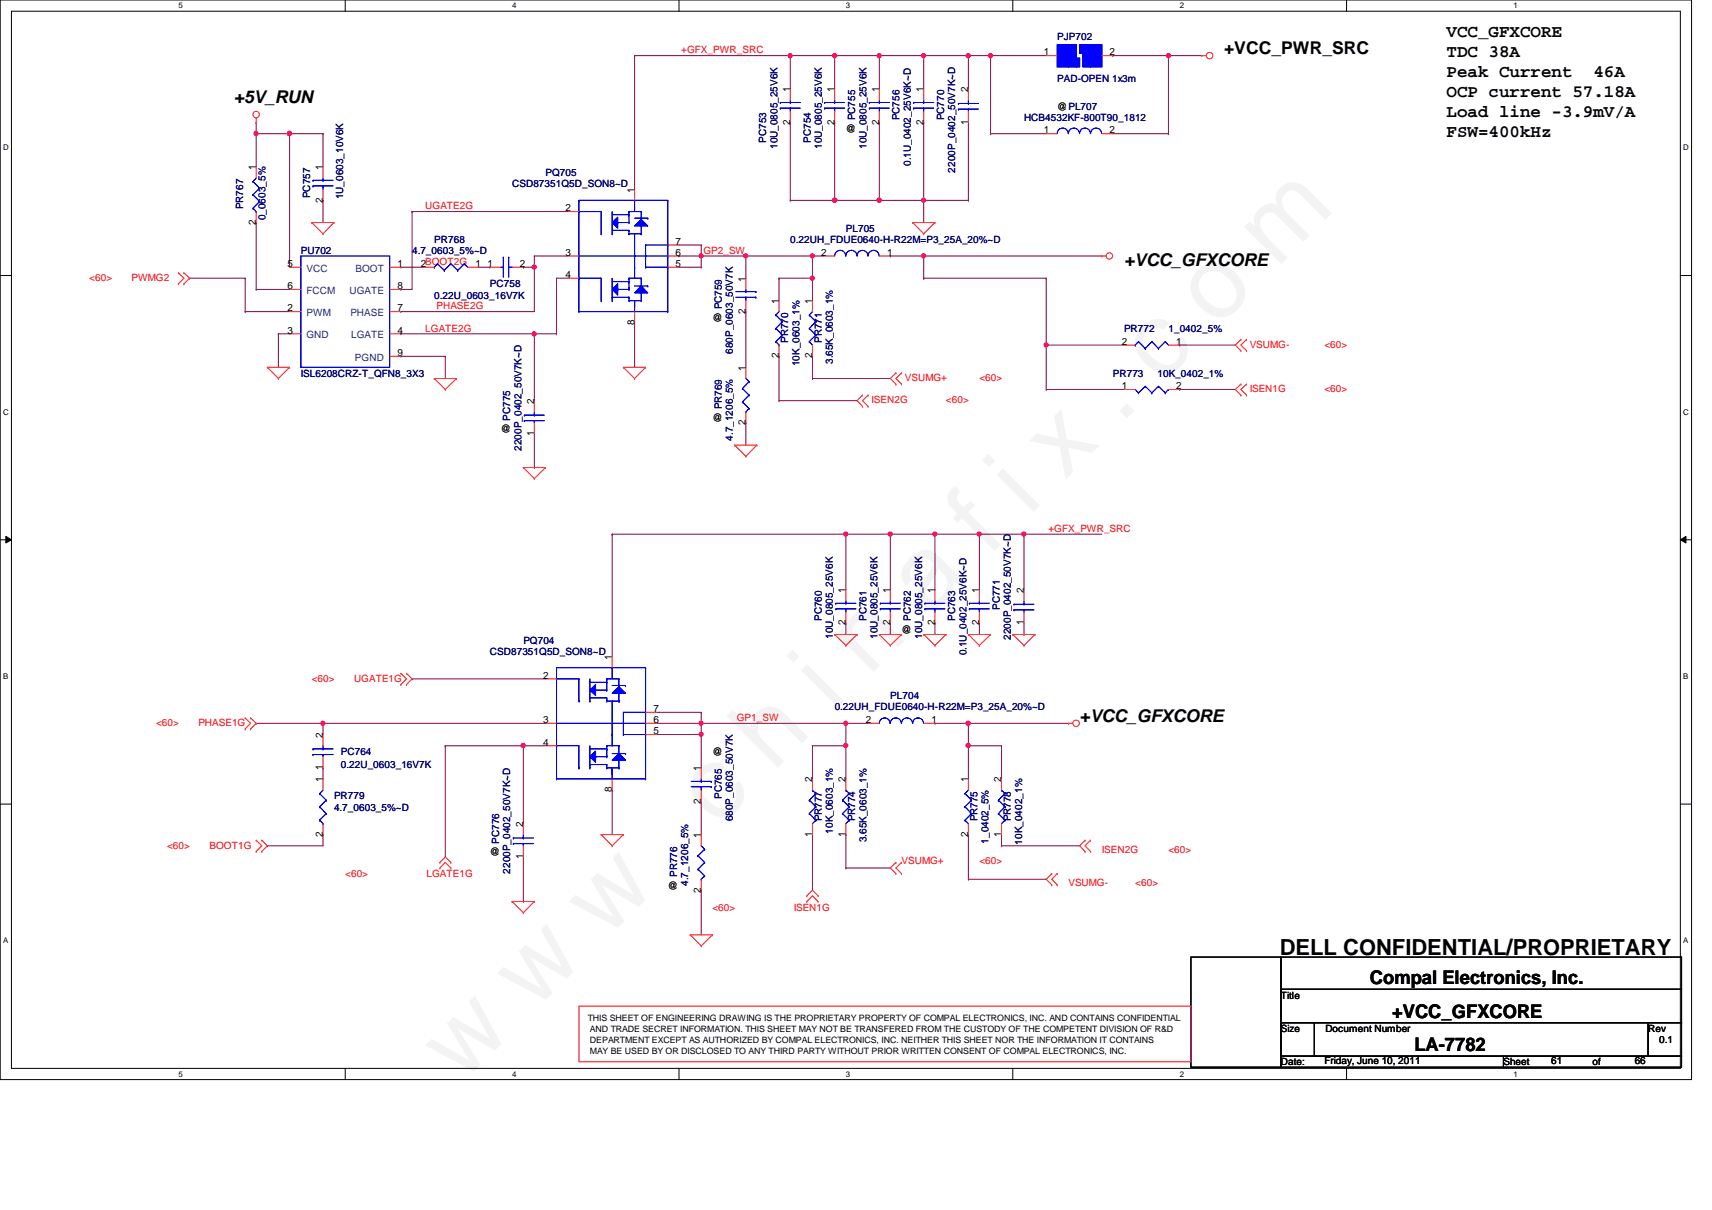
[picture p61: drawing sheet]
<svg xmlns="http://www.w3.org/2000/svg" width="297mm" height="210mm" viewBox="0 0 297 210" stroke-linecap="round" stroke-linejoin="round" font-family="sans-serif">
<defs><g id="words">
<text font-size="17.6" fill="#f0f" x="80.1" y="188" transform="rotate(-45 80.1 188)">w w w . c h i n a f i x . c o m</text>
<text font-size="3.9" x="222" y="165.7">DELL CONFIDENTIAL/PROPRIETARY</text>
<g font-size="3.3">
<text x="237.7" y="170.8">Compal Electronics, Inc.</text>
<text x="241.6" y="176.6">+VCC_GFXCORE</text>
<text x="245.4" y="182.4">LA-7782</text>
</g>
<g font-size="3">
<text x="212.4" y="9.4">+VCC_PWR_SRC</text>
<text x="251" y="6.4">VCC_GFXCORE</text>
<text x="251" y="9.9">TDC 38A</text>
<text x="40.6" y="17.9">+5V_RUN</text>
<text x="251" y="13.4">Peak Current</text>
<text x="251" y="16.8">OCP current 57.18A</text>
<text x="276.5" y="13.4">46A</text>
<text x="251" y="20.3">Load line -3.9mV/A</text>
<text x="251" y="23.8">FSW=400kHz</text>
<text x="195" y="46.1">+VCC_GFXCORE</text>
<text x="187.3" y="125.2">+VCC_GFXCORE</text>
</g>
<g font-size="1.7" fill="#f00">
<text x="118.2" y="9.3">+GFX_PWR_SRC</text>
<text x="73.8" y="36.3">UGATE2G</text>
<text x="122" y="44">GP2_SW</text>
<text x="15.5" y="48.7">&lt;60&gt;</text>
<text x="22.8" y="48.7">PWMG2</text>
<text x="75.7" y="53.7">PHASE2G</text>
<text x="73.8" y="57.5">LGATE2G</text>
<text x="216.8" y="60.3">VSUMG-</text>
<text x="229.8" y="60.3">&lt;60&gt;</text>
<text x="151.2" y="70">ISEN2G</text>
<text x="157" y="66.1">VSUMG+</text>
<text x="164.1" y="70">&lt;60&gt;</text>
<text x="169.9" y="66.1">&lt;60&gt;</text>
<text x="216.8" y="68">ISEN1G</text>
<text x="229.8" y="68">&lt;60&gt;</text>
<text x="181.9" y="92.3">+GFX_PWR_SRC</text>
<text x="54.1" y="118.2">&lt;60&gt;</text>
<text x="61.4" y="118.2">UGATE1G</text>
<text x="27.1" y="125.9">&lt;60&gt;</text>
<text x="34.4" y="125.9">PHASE1G</text>
<text x="127.8" y="125.1">GP1_SW</text>
<text x="29" y="147.2">&lt;60&gt;</text>
<text x="36.4" y="147.2">BOOT1G</text>
<text x="156.4" y="149.9">VSUMG+</text>
<text x="169.9" y="149.9">&lt;60&gt;</text>
<text x="191.2" y="148">ISEN2G</text>
<text x="202.7" y="148">&lt;60&gt;</text>
<text x="59.9" y="152.2">&lt;60&gt;</text>
<text x="74" y="152.2">LGATE1G</text>
<text x="185.4" y="153.8">VSUMG-</text>
<text x="197" y="153.8">&lt;60&gt;</text>
<text x="123.6" y="158">&lt;60&gt;</text>
<text x="137.7" y="158">ISEN1G</text>
</g>
<g font-size="1.7">
<text x="181.1" y="9.6">1</text>
<text x="192.5" y="9.6">2</text>
<text x="137.1" y="16" transform="rotate(-90 137.1 16)">1</text>
<text x="144.8" y="16" transform="rotate(-90 144.8 16)">1</text>
<text x="152.5" y="16" transform="rotate(-90 152.5 16)">1</text>
<text x="160.2" y="16" transform="rotate(-90 160.2 16)">1</text>
<text x="168" y="16" transform="rotate(-90 168 16)">2</text>
<text x="137.1" y="21.6" transform="rotate(-90 137.1 21.6)">2</text>
<text x="144.8" y="21.6" transform="rotate(-90 144.8 21.6)">2</text>
<text x="146.8" y="22.9">@</text>
<text x="152.5" y="21.6" transform="rotate(-90 152.5 21.6)">2</text>
<text x="160.2" y="21.6" transform="rotate(-90 160.2 21.6)">2</text>
<text x="168" y="21.6" transform="rotate(-90 168 21.6)">1</text>
<text x="181.1" y="23.2">1</text>
<text x="183.4" y="19">@PL707</text>
<text x="192.5" y="23.2">2</text>
<text x="44.4" y="29.5" transform="rotate(-90 44.4 29.5)">1</text>
<text x="56" y="29.5" transform="rotate(-90 56 29.5)">1</text>
<text x="56" y="35.2" transform="rotate(-90 56 35.2)">2</text>
<text x="110.1" y="33.4" transform="rotate(-90 110.1 33.4)">1</text>
<text x="44.4" y="39" transform="rotate(-90 44.4 39)">2</text>
<text x="98.1" y="36.7">2</text>
<text x="49.9" y="46.3">5</text>
<text x="69" y="46.3">1</text>
<text x="73" y="46.3">2BOOT2G</text>
<text x="82.5" y="46.3">1</text>
<text x="84.6" y="46.3">1</text>
<text x="90.2" y="46.3">2</text>
<text x="98.1" y="44.4">3</text>
<text x="117.2" y="46.3">5</text>
<text x="117.2" y="44.4">6</text>
<text x="117.2" y="42.5">7</text>
<text x="142.5" y="44.4">2</text>
<text x="153.9" y="44.4">1</text>
<text x="49.9" y="50.2">6</text>
<text x="69" y="50.2">8</text>
<text x="98.1" y="48.2">4</text>
<text x="129.4" y="48.9" transform="rotate(-90 129.4 48.9)">1</text>
<text x="135.1" y="52.7" transform="rotate(-90 135.1 52.7)">1</text>
<text x="140.9" y="52.7" transform="rotate(-90 140.9 52.7)">1</text>
<text x="49.9" y="54">2</text>
<text x="49.9" y="57.9">3</text>
<text x="69" y="54">7</text>
<text x="69" y="57.9">4</text>
<text x="110.1" y="56.4" transform="rotate(-90 110.1 56.4)">8</text>
<text x="123.6" y="55.7">@</text>
<text x="129.4" y="54.5" transform="rotate(-90 129.4 54.5)">2</text>
<text x="194.6" y="59.8">2</text>
<text x="204.1" y="59.8">1</text>
<text x="69" y="61.8">9</text>
<text x="129.4" y="64.3" transform="rotate(-90 129.4 64.3)">1</text>
<text x="135.1" y="62.2" transform="rotate(-90 135.1 62.2)">2</text>
<text x="140.9" y="62.2" transform="rotate(-90 140.9 62.2)">2</text>
<text x="92.7" y="70.1" transform="rotate(-90 92.7 70.1)">2</text>
<text x="194.6" y="67.5">1</text>
<text x="204.1" y="67.5">2</text>
<text x="86.9" y="75">@</text>
<text x="92.7" y="75.7" transform="rotate(-90 92.7 75.7)">1</text>
<text x="123.6" y="73.1">@</text>
<text x="129.4" y="73.8" transform="rotate(-90 129.4 73.8)">2</text>
<text x="146.7" y="102.9" transform="rotate(-90 146.7 102.9)">1</text>
<text x="154.4" y="102.9" transform="rotate(-90 154.4 102.9)">1</text>
<text x="162.2" y="102.9" transform="rotate(-90 162.2 102.9)">1</text>
<text x="169.9" y="102.9" transform="rotate(-90 169.9 102.9)">1</text>
<text x="177.6" y="102.9" transform="rotate(-90 177.6 102.9)">2</text>
<text x="146.7" y="108.5" transform="rotate(-90 146.7 108.5)">2</text>
<text x="154.4" y="108.5" transform="rotate(-90 154.4 108.5)">2</text>
<text x="156.4" y="109.7">@</text>
<text x="162.2" y="108.5" transform="rotate(-90 162.2 108.5)">2</text>
<text x="169.9" y="108.5" transform="rotate(-90 169.9 108.5)">2</text>
<text x="177.6" y="108.5" transform="rotate(-90 177.6 108.5)">1</text>
<text x="94.2" y="117.7">2</text>
<text x="106.2" y="114.5" transform="rotate(-90 106.2 114.5)">1</text>
<text x="94.2" y="125.4">3</text>
<text x="113.4" y="125.4">6</text>
<text x="113.4" y="123.5">7</text>
<text x="150.2" y="125.4">2</text>
<text x="161.6" y="125.4">1</text>
<text x="56" y="128" transform="rotate(-90 56 128)">2</text>
<text x="94.2" y="129.3">4</text>
<text x="113.4" y="127.4">5</text>
<text x="123.6" y="131">@</text>
<text x="56" y="135.7" transform="rotate(-90 56 135.7)">1</text>
<text x="56" y="133.6" transform="rotate(-90 56 133.6)">1</text>
<text x="106.2" y="137.5" transform="rotate(-90 106.2 137.5)">8</text>
<text x="121.6" y="133.8" transform="rotate(-90 121.6 133.8)">1</text>
<text x="140.9" y="135.7" transform="rotate(-90 140.9 135.7)">2</text>
<text x="146.7" y="135.7" transform="rotate(-90 146.7 135.7)">2</text>
<text x="168" y="135.7" transform="rotate(-90 168 135.7)">1</text>
<text x="173.7" y="135.7" transform="rotate(-90 173.7 135.7)">2</text>
<text x="90.8" y="143.4" transform="rotate(-90 90.8 143.4)">2</text>
<text x="121.6" y="139.4" transform="rotate(-90 121.6 139.4)">2</text>
<text x="56" y="145.2" transform="rotate(-90 56 145.2)">2</text>
<text x="85" y="148.3">@</text>
<text x="90.8" y="149.1" transform="rotate(-90 90.8 149.1)">1</text>
<text x="121.6" y="145.4" transform="rotate(-90 121.6 145.4)">1</text>
<text x="140.9" y="145.2" transform="rotate(-90 140.9 145.2)">1</text>
<text x="146.7" y="145.2" transform="rotate(-90 146.7 145.2)">1</text>
<text x="168" y="145.2" transform="rotate(-90 168 145.2)">2</text>
<text x="173.7" y="145.2" transform="rotate(-90 173.7 145.2)">1</text>
<text x="115.9" y="154.1">@</text>
<text x="121.6" y="154.9" transform="rotate(-90 121.6 154.9)">2</text>
<text x="222.2" y="173.2">Title</text>
<text x="222.2" y="179">Size</text>
<text x="230" y="179">Document Number</text>
<text x="286" y="179">Rev</text>
<text x="222.2" y="184.8">Date:</text>
<text x="229.8" y="184.6">Friday, June 10, 2011</text>
<text x="260.9" y="184.8">Sheet</text>
<text x="269.2" y="184.6">61</text>
<text x="276.3" y="184.8">of</text>
<text x="283.6" y="184.6">66</text>
<text x="287.9" y="181">0.1</text>
</g>
<g font-size="1.7" fill="#000080">
<text x="183.4" y="6.9">PJP702</text>
<text x="183.4" y="14.2">PAD-OPEN 1x3m</text>
<text x="148.4" y="20.9" transform="rotate(-90 148.4 20.9)">PC755</text>
<text x="156.1" y="20.9" transform="rotate(-90 156.1 20.9)">PC756</text>
<text x="163.8" y="20.9" transform="rotate(-90 163.8 20.9)">PC770</text>
<text x="177.7" y="20.9">HCB4532KF-800T90_1812</text>
<text x="132.9" y="24.7" transform="rotate(-90 132.9 24.7)">PC753</text>
<text x="134.9" y="25.9" transform="rotate(-90 134.9 25.9)">10U_0805_25V6K</text>
<text x="140.7" y="24.7" transform="rotate(-90 140.7 24.7)">PC754</text>
<text x="142.6" y="25.9" transform="rotate(-90 142.6 25.9)">10U_0805_25V6K</text>
<text x="150.3" y="25.9" transform="rotate(-90 150.3 25.9)">10U_0805_25V6K</text>
<text x="158" y="28.8" transform="rotate(-90 158 28.8)">0.1U_0402_25V6K~D</text>
<text x="165.7" y="29.9" transform="rotate(-90 165.7 29.9)">2200P_0402_50V7K~D</text>
<text x="53.8" y="34.4" transform="rotate(-90 53.8 34.4)">PC757</text>
<text x="59.6" y="34.6" transform="rotate(-90 59.6 34.6)">1U_0603_10V6K</text>
<text x="88.9" y="32.5">CSD87351Q5D_SON8~D</text>
<text x="94.7" y="30.6">PQ705</text>
<text x="42.2" y="36.3" transform="rotate(-90 42.2 36.3)">PR767</text>
<text x="46.1" y="38.2" transform="rotate(-90 46.1 38.2)">0_0603_5%</text>
<text x="146.8" y="40.2">PL705</text>
<text x="52.2" y="44.1">PU702</text>
<text x="71.5" y="44.1">4.7_0603_5%~D</text>
<text x="75.4" y="42.2">PR768</text>
<text x="137.1" y="42.2">0.22UH_FDUE0640-H-R22M=P3_25A_20%~D</text>
<text x="75.4" y="51.8">0.22U_0603_16V7K</text>
<text x="85" y="49.9">PC758</text>
<text x="125.2" y="53.7" transform="rotate(-90 125.2 53.7)">PC759</text>
<text x="136.8" y="59.5" transform="rotate(-90 136.8 59.5)">PR770</text>
<text x="142.6" y="59.5" transform="rotate(-90 142.6 59.5)">PR771</text>
<text x="195" y="57.6">PR772</text>
<text x="202.7" y="57.6">1_0402_5%</text>
<text x="52.2" y="65.3">ISL6208CRZ-T_QFN8_3X3</text>
<text x="127.1" y="61.4" transform="rotate(-90 127.1 61.4)">680P_0603_50V7K</text>
<text x="138.7" y="63.5" transform="rotate(-90 138.7 63.5)">10K_0603_1%</text>
<text x="144.5" y="63.2" transform="rotate(-90 144.5 63.2)">3.65K_0603_1%</text>
<text x="193.1" y="65.3">PR773</text>
<text x="200.8" y="65.3">10K_0402_1%</text>
<text x="125.2" y="71" transform="rotate(-90 125.2 71)">PR769</text>
<text x="88.5" y="73" transform="rotate(-90 88.5 73)">PC775</text>
<text x="127.1" y="76.5" transform="rotate(-90 127.1 76.5)">4.7_1206_5%</text>
<text x="90.5" y="78.2" transform="rotate(-90 90.5 78.2)">2200P_0402_50V7K~D</text>
<text x="142.6" y="107.7" transform="rotate(-90 142.6 107.7)">PC760</text>
<text x="150.3" y="107.7" transform="rotate(-90 150.3 107.7)">PC761</text>
<text x="158" y="107.7" transform="rotate(-90 158 107.7)">PC762</text>
<text x="165.7" y="107.7" transform="rotate(-90 165.7 107.7)">PC763</text>
<text x="173.5" y="105.8" transform="rotate(-90 173.5 105.8)">PC771</text>
<text x="85" y="113.6">CSD87351Q5D_SON8~D</text>
<text x="90.8" y="111.7">PQ704</text>
<text x="144.5" y="110.8" transform="rotate(-90 144.5 110.8)">10U_0805_25V6K</text>
<text x="152.2" y="110.8" transform="rotate(-90 152.2 110.8)">10U_0805_25V6K</text>
<text x="160" y="110.8" transform="rotate(-90 160 110.8)">10U_0805_25V6K</text>
<text x="167.7" y="113.7" transform="rotate(-90 167.7 113.7)">0.1U_0402_25V6K~D</text>
<text x="175.4" y="111" transform="rotate(-90 175.4 111)">2200P_0402_50V7K~D</text>
<text x="144.8" y="123.2">0.22UH_FDUE0640-H-R22M=P3_25A_20%~D</text>
<text x="154.5" y="121.3">PL704</text>
<text x="59.1" y="131">PC764</text>
<text x="59.1" y="133.3">0.22U_0603_16V7K</text>
<text x="58" y="138.7">PR779</text>
<text x="58" y="140.6">4.7_0603_5%~D</text>
<text x="125.2" y="138.6" transform="rotate(-90 125.2 138.6)">PC765</text>
<text x="127.1" y="142.5" transform="rotate(-90 127.1 142.5)">680P_0603_50V7K</text>
<text x="142.6" y="142.5" transform="rotate(-90 142.6 142.5)">PR777</text>
<text x="148.4" y="142.5" transform="rotate(-90 148.4 142.5)">PR774</text>
<text x="169.6" y="142.5" transform="rotate(-90 169.6 142.5)">PR775</text>
<text x="175.4" y="142.5" transform="rotate(-90 175.4 142.5)">PR778</text>
<text x="86.6" y="146.3" transform="rotate(-90 86.6 146.3)">PC776</text>
<text x="144.5" y="144.6" transform="rotate(-90 144.5 144.6)">10K_0603_1%</text>
<text x="150.3" y="146.1" transform="rotate(-90 150.3 146.1)">3.65K_0603_1%</text>
<text x="171.5" y="146.3" transform="rotate(-90 171.5 146.3)">1_0402_5%</text>
<text x="177.3" y="146.5" transform="rotate(-90 177.3 146.5)">10K_0402_1%</text>
<text x="88.5" y="151.6" transform="rotate(-90 88.5 151.6)">2200P_0402_50V7K~D</text>
<text x="117.5" y="152.1" transform="rotate(-90 117.5 152.1)">PR776</text>
<text x="119.4" y="153.7" transform="rotate(-90 119.4 153.7)">4.7_1206_5%</text>
</g>
<g font-size="1.7" fill="#004080">
<text x="53.2" y="47.2">VCC</text>
<text x="61.7" y="47.2">BOOT</text>
<text x="53.2" y="51">FCCM</text>
<text x="60.6" y="51">UGATE</text>
<text x="53.2" y="54.9">PWM</text>
<text x="53.2" y="58.7">GND</text>
<text x="60.8" y="54.9">PHASE</text>
<text x="60.9" y="58.7">LGATE</text>
<text x="61.6" y="62.6">PGND</text>
</g>
<g font-size="1.5">
<text x="102" y="177.1">THIS SHEET OF ENGINEERING DRAWING IS THE PROPRIETARY PROPERTY OF COMPAL ELECTRONICS, INC. AND CONTAINS CONFIDENTIAL</text>
<text x="102.4" y="179">AND TRADE SECRET INFORMATION. THIS SHEET MAY NOT BE TRANSFERED FROM THE CUSTODY OF THE COMPETENT DIVISION OF R&amp;D</text>
<text x="102.4" y="182.9">MAY BE USED BY OR DISCLOSED TO ANY THIRD PARTY WITHOUT PRIOR WRITTEN CONSENT OF COMPAL ELECTRONICS, INC.</text>
<text x="102.4" y="180.9">DEPARTMENT EXCEPT AS AUTHORIZED BY COMPAL ELECTRONICS, INC. NEITHER THIS SHEET NOR THE INFORMATION IT CONTAINS</text>
</g>
<g font-size="1.4">
<text x="30.9" y="1.4">5</text>
<text x="88.9" y="1.4">4</text>
<text x="146.8" y="1.4">3</text>
<text x="204.7" y="1.4">2</text>
<text x="262.6" y="1.4">1</text>
<text x=".5" y="26.1">D</text>
<text x="292.1" y="26.1">D</text>
<text x=".5" y="71.9">C</text>
<text x="292.1" y="71.9">C</text>
<text x=".5" y="117.8">B</text>
<text x="292.1" y="117.8">B</text>
<text x=".5" y="163.6">A</text>
<text x="292.1" y="163.6">A</text>
<text x="30.9" y="186.8">5</text>
<text x="88.9" y="186.8">4</text>
<text x="146.8" y="186.8">3</text>
<text x="204.7" y="186.8">2</text>
<text x="262.6" y="186.8">1</text>
</g>
</g></defs>
<path d="M0 0h293.5v187.3h-293.5zM2 1.9h289.5v183.4h-289.5z" fill="none" stroke="#000" stroke-width=".17"/>
<g fill="#fff">
<path d="M30.9 .2h.8v1.5h-.8z"/>
<path d="M30.9 185.5h.8v1.6h-.8z"/>
</g>
<path d="M59.9 0v1.9M59.9 185.3v2" fill="none" stroke="#000" stroke-width=".17"/>
<path d="M88.9 .2h.7v1.5h-.7z" fill="#fff"/>
<path d="M117.8 0v1.9" fill="none" stroke="#000" stroke-width=".17"/>
<path d="M146.8 .2h.7v1.5h-.7z" fill="#fff"/>
<path d="M175.7 0v1.9" fill="none" stroke="#000" stroke-width=".17"/>
<path d="M204.7 .2h.7v1.5h-.7z" fill="#fff"/>
<path d="M233.6 0v1.9" fill="none" stroke="#000" stroke-width=".17"/>
<g fill="#fff">
<path d="M262.6 .2h.8v1.5h-.8z"/>
<path d="M262.6 185.5h.8v1.6h-.8z"/>
<path d="M.5 24.8h1v1.6h-1z"/>
<path d="M292.1 24.8h.9v1.6h-.9z"/>
<path d="M.5 70.7h1v1.5h-1z"/>
<path d="M292.1 70.7h.9v1.5h-.9z"/>
</g>
<path d="M0 47.8h2M291.5 47.8h2" fill="none" stroke="#000" stroke-width=".17"/>
<g fill="#fff">
<path d="M.5 116.5h.9v1.6h-.9z"/>
<path d="M292.1 116.5h.8v1.6h-.8z"/>
</g>
<path d="M0 93.6h2M1 93l1 .6-1 .6zM291.5 93.6l1-.6v1.2zM291.5 93.6h2" fill="none" stroke="#000" stroke-width=".17"/>
<path d="M1 93l1 .6-1 .6zM291.5 93.6l1-.6v1.2z" fill="#000"/>
<g fill="#fff">
<path d="M.5 162.4h.9v1.5h-.9z"/>
<path d="M292.1 162.4h.8v1.5h-.8z"/>
</g>
<path d="M0 139.5h2M291.5 139.5h2" fill="none" stroke="#000" stroke-width=".17"/>
<path d="M106.2 92.7h40.6M44.4 125.5h.1M44.4 125.5h50.3M56 125.5h.1M46.4 146.7h.1M56 144.8h.1M56 144.8v1.9h-9.6" fill="none" stroke="#800040" stroke-width=".17"/>
<circle cx="56" cy="125.5" r=".38" fill="#f0f"/>
<circle cx="56" cy="125.5" r=".38" fill="none" stroke="#f0f" stroke-width=".17"/>
<g fill="none" stroke="#800040" stroke-width=".17">
<path d="M110.1 9.7h.1M110.1 9.7v23.2M137.1 9.7h.1M137.1 9.7h7.7M144.8 9.7h.1M144.8 9.7v5.8M152.6 9.7h.1M152.6 9.7v5.8M44.4 23.2h.1M44.4 23.2v5.8M160.3 44.4h30.9M56 133.2h.1"/>
<path d="M56 125.5h.1M56 125.5v1.9M56 133.2v1.9"/>
</g>
<circle cx="137.1" cy="9.6" r=".38" fill="#f0f"/>
<circle cx="137.1" cy="9.6" r=".38" fill="none" stroke="#f0f" stroke-width=".17"/>
<path d="M160.3 9.7h.1M160.3 9.7v5.8M44.4 23.2h.1M44.4 23.2h5.8" fill="none" stroke="#800040" stroke-width=".17"/>
<circle cx="50.2" cy="23.2" r=".38" fill="#f0f"/>
<circle cx="50.2" cy="23.2" r=".38" fill="none" stroke="#f0f" stroke-width=".17"/>
<circle cx="44.4" cy="23.2" r=".38" fill="#f0f"/>
<circle cx="44.4" cy="23.2" r=".38" fill="none" stroke="#f0f" stroke-width=".17"/>
<path d="M144.8 9.7h.1M144.8 9.7h7.8M44.4 38.6h.1M44.4 38.6v11.6M137.1 21.3h.1M137.1 21.3v13.5M144.8 21.3h.1M144.8 21.3v13.5M152.6 21.3h.1M152.6 21.3v13.5M160.3 21.3h.1M160.3 21.3v13.5" fill="none" stroke="#800040" stroke-width=".17"/>
<circle cx="144.8" cy="9.6" r=".38" fill="#f0f"/>
<circle cx="144.8" cy="9.6" r=".38" fill="none" stroke="#f0f" stroke-width=".17"/>
<path d="M152.6 9.7h.1M152.6 9.7h7.7" fill="none" stroke="#800040" stroke-width=".17"/>
<circle cx="152.5" cy="9.6" r=".38" fill="#f0f"/>
<circle cx="152.5" cy="9.6" r=".38" fill="none" stroke="#f0f" stroke-width=".17"/>
<path d="M50.2 23.2h.1M50.2 23.2h5.8M56 34.8h.1M56 34.8v3.8M42.5 54.1h.1M42.5 48.3h.1M42.5 54.1h7.7M42.5 48.3v5.8M44.4 50.2h.1M44.4 50.2h5.8" fill="none" stroke="#800040" stroke-width=".17"/>
<circle cx="50.2" cy="23.2" r=".38" fill="#f0f"/>
<circle cx="50.2" cy="23.2" r=".38" fill="none" stroke="#f0f" stroke-width=".17"/>
<path d="M137.1 9.7h.1M137.1 9.7v5.8M50.2 23.2h.1M50.2 23.2v23.2M56 23.2h.1M56 23.2v5.8M32.9 48.3h.1M32.9 48.3h9.6" fill="none" stroke="#800040" stroke-width=".17"/>
<circle cx="50.2" cy="23.2" r=".38" fill="#f0f"/>
<circle cx="50.2" cy="23.2" r=".38" fill="none" stroke="#f0f" stroke-width=".17"/>
<path d="M110.1 9.7h.1M110.1 9.7h27M171.9 9.7h.1M171.9 9.7h9.6M44.4 21.3h.1M44.4 21.3v1.9M48.3 57.9h.1M48.3 57.9h1.9M48.3 57.9v5.8" fill="none" stroke="#800040" stroke-width=".17"/>
<circle cx="171.8" cy="9.6" r=".38" fill="#f0f"/>
<circle cx="171.8" cy="9.6" r=".38" fill="none" stroke="#f0f" stroke-width=".17"/>
<path d="M202.7 9.7h.1M202.7 9.7h5.8M202.7 9.7v13.5M193.1 23.2h9.6M202.7 23.2h.1" fill="none" stroke="#800040" stroke-width=".17"/>
<circle cx="202.7" cy="9.6" r=".38" fill="#f0f"/>
<circle cx="202.7" cy="9.6" r=".38" fill="none" stroke="#f0f" stroke-width=".17"/>
<path d="M168 9.7h.1M168 9.7h3.9M168 9.7v5.8M171.9 9.7h.1M171.9 9.7v13.5M193.1 9.7h.1M193.1 9.7h9.6M171.9 23.2h.1M171.9 23.2h9.6" fill="none" stroke="#800040" stroke-width=".17"/>
<circle cx="168" cy="9.6" r=".38" fill="#f0f"/>
<circle cx="168" cy="9.6" r=".38" fill="none" stroke="#f0f" stroke-width=".17"/>
<path d="M160.3 9.7h.1M160.3 9.7h7.7" fill="none" stroke="#800040" stroke-width=".17"/>
<circle cx="160.2" cy="9.6" r=".38" fill="#f0f"/>
<circle cx="160.2" cy="9.6" r=".38" fill="none" stroke="#f0f" stroke-width=".17"/>
<path d="M168 21.3v13.5" fill="none" stroke="#800040" stroke-width=".17"/>
<g fill="none" stroke="#f00" stroke-width=".17">
<path d="M208.5 9.7h.1M208.5 9.7h.8M44.4 21.3h.1M44.4 20.5v.8M54.1 38.6h.1M54.1 38.6h3.9M54.1 38.6l1.9 2M58 38.6h.1M58 38.6l-2 2M30.9 47.3h.1M30.9 49.2h.1M30.9 47.3l1 1-1 .9"/>
<path d="M31.9 49.2h.1M31.9 47.3h.1M31.9 47.3l1 1-1 .9M56 40.6h.1M46.4 63.7h.1M46.4 63.7h3.8M46.4 63.7l1.9 2M48.3 65.7h.1M50.2 63.7h.1M50.2 63.7l-1.9 2M42.5 124.5h.1M42.5 126.4h.1"/>
<path d="M42.5 124.5l1 1-1 .9M43.5 126.4h.1M43.5 124.5h.1M43.5 124.5l.9 1-.9 .9M44.4 145.8h.1M44.4 147.7h.1M44.4 145.8l1 .9-1 1M45.4 147.7h.1M45.4 145.8h.1M45.4 145.8l1 .9-1 1M100.5 174.5h106.1v9.7h-106.1z"/>
<circle cx="44.4" cy="19.9" r=".56"/>
<circle cx="209.9" cy="9.7" r=".56"/>
</g>
<path d="M222.2 166h69.6v5.6h-69.6zM222.2 171.6h69.6v5.8h-69.6zM228 177.4h58v5.8h-58zM286 177.4h5.8v5.8h-5.8zM222.2 183.2h38.7v1.9h-38.7zM260.9 183.2h30.9v1.9h-30.9z" fill="none" stroke="#000" stroke-width=".17"/>
<path d="M183.4 7.7h2v3.9h-2z" fill-rule="evenodd" fill="#00f"/>
<path d="M183.4 7.7h2v3.9h-2z" fill="none" stroke="#00f" stroke-width=".17"/>
<path d="M189.2 7.7h2v3.9h-2z" fill-rule="evenodd" fill="#00f"/>
<path d="M189.2 7.7h2v3.9h-2z" fill="none" stroke="#00f" stroke-width=".17"/>
<path d="M185.4 7.7h1.3v3.9h-1.3z" fill-rule="evenodd" fill="#00f"/>
<path d="M185.4 7.7h1.3v3.9h-1.3z" fill="none" stroke="#00f" stroke-width=".17"/>
<path d="M186.7 10.1h.6v1.5h-.6z" fill-rule="evenodd" fill="#00f"/>
<path d="M186.7 10.1h.6v1.5h-.6z" fill="none" stroke="#00f" stroke-width=".17"/>
<path d="M187.3 7.7h.6v1.6h-.6z" fill-rule="evenodd" fill="#00f"/>
<path d="M187.3 7.7h.6v1.6h-.6z" fill="none" stroke="#00f" stroke-width=".17"/>
<path d="M187.9 7.7h1.3v3.9h-1.3z" fill-rule="evenodd" fill="#00f"/>
<path d="M187.9 7.7h1.3v3.9h-1.3z" fill="none" stroke="#00f" stroke-width=".17"/>
<path d="M183.4 7.7h2v3.9h-2z" fill-rule="evenodd" fill="#00f"/>
<path d="M183.4 7.7h2v3.9h-2z" fill="none" stroke="#00f" stroke-width=".17"/>
<path d="M189.2 7.7h2v3.9h-2z" fill-rule="evenodd" fill="#00f"/>
<path d="M189.2 7.7h2v3.9h-2z" fill="none" stroke="#00f" stroke-width=".17"/>
<path d="M185.4 7.7h1.3v3.9h-1.3z" fill-rule="evenodd" fill="#00f"/>
<path d="M185.4 7.7h1.3v3.9h-1.3z" fill="none" stroke="#00f" stroke-width=".17"/>
<path d="M186.7 10.1h.6v1.5h-.6z" fill-rule="evenodd" fill="#00f"/>
<path d="M186.7 10.1h.6v1.5h-.6z" fill="none" stroke="#00f" stroke-width=".17"/>
<path d="M187.3 7.7h.6v1.6h-.6z" fill-rule="evenodd" fill="#00f"/>
<path d="M187.3 7.7h.6v1.6h-.6z" fill="none" stroke="#00f" stroke-width=".17"/>
<path d="M187.9 7.7h1.3v3.9h-1.3z" fill-rule="evenodd" fill="#00f"/>
<g fill="none" stroke="#00f" stroke-width=".17">
<path d="M135.4 18.8h.1M135.4 17.8h.1M135.4 18.8h3.4M135.4 17.8h3.4M137.1 17.8h.1M137.1 18.8h.1M137.1 17.4v.4M137.1 18.8v.5M143.1 18.8h.1M143.1 17.8h.1M143.1 18.8h3.5M143.1 17.8h3.5"/>
<path d="M144.8 17.8h.1M144.8 18.8h.1M144.8 17.4v.4M144.8 18.8v.5M150.8 18.8h.1M150.8 17.8h.1M150.8 18.8h3.5M150.8 17.8h3.5M152.6 17.8h.1M152.6 18.8h.1M152.6 17.4v.4M152.6 18.8v.5"/>
<path d="M158.5 18.8h.1M158.5 17.8h.1M158.5 18.8h3.5M158.5 17.8h3.5M160.3 17.8h.1M160.3 18.8h.1M160.3 17.4v.4M160.3 18.8v.5M166.3 17.9h.1M166.3 18.9h.1M166.3 17.9h3.5M166.3 18.9h3.5"/>
<path d="M168 18.9h.1M168 17.9h.1M168 17.4v.5M168 18.9v.4M187.9 7.7h1.3v3.9h-1.3zM43.9 31.5h.1M43.9 33.8h.1M43.9 36.1h.1M43.9 31.5l1.1 1.1M43.9 33.8l1.1 1.2M43.9 36.1l.5 .6M44.4 36.7h.1"/>
<path d="M44.4 30.9l-.5 .6M45 32.6h.1M45 35h.1M45 32.6l-1.1 1.2M45 35l-1.1 1.1M54.3 32.3h.1M54.3 31.3h.1M54.3 32.3h3.5M54.3 31.3h3.5M56 31.3h.1M56 32.3h.1M56 30.9v.4"/>
<path d="M56 32.3v.6M185.3 23.2a.95 .95 0 0 0-.9-1 .95 .95 0 0 0-1 1M187.3 23.2a.95 .95 0 0 0-1-1 .95 .95 0 0 0-.9 1M189.2 23.2a.93 .93 0 0 0-1-1 .93 .93 0 0 0-.9 1M191.1 23.2a.95 .95 0 0 0-.9-1 .95 .95 0 0 0-1 1M52.2 44.4h15.4v19.3h-15.4zM54.3 129.9h.1M54.3 130.9h.1M54.3 129.9h3.5M54.3 130.9h3.5M55.5 137.7h.1M55.5 140h.1"/>
<path d="M55.5 137.7l1.1 1.1M55.5 140l1.1 1.1M56 130.9h.1M56 129.9h.1M56 129.4v.5M56 130.9v.4M56 137.1l-.5 .6M56.6 138.8h.1M56.6 138.8l-1.1 1.2M55.5 142.3h.1M55.5 142.3l.5 .6M56 142.9h.1"/>
<path d="M56.6 141.1h.1M56.6 141.1l-1.1 1.2"/>
</g>
<g fill="none" stroke="#f00" stroke-width=".17">
<path d="M137.1 15.5v1.9M137.1 19.3v2M144.8 15.5v1.9M144.8 19.3v2M152.6 15.5v1.9M152.6 19.3v2M160.3 15.5v1.9M160.3 19.3v2M168 15.5v1.9M168 19.3v2M181.5 9.7h1.9M191.2 9.7h1.9"/>
<path d="M44.4 29v1.9M44.4 36.7v1.9M56 29v1.9M56 32.9v1.9M181.5 23.2h1.9M191.2 23.2h1.9M50.2 46.4h2M50.2 50.2h2M50.2 54.1h2M50.2 57.9h2M56 127.4v2M56 131.3v1.9"/>
<path d="M56 135.1v2M56 142.9v1.9"/>
</g>
<circle cx="56" cy="125.5" r=".38" fill="#f0f"/>
<circle cx="56" cy="125.5" r=".38" fill="none" stroke="#f0f" stroke-width=".17"/>
<circle cx="137.1" cy="9.6" r=".38" fill="#f0f"/>
<circle cx="137.1" cy="9.6" r=".38" fill="none" stroke="#f0f" stroke-width=".17"/>
<circle cx="50.2" cy="23.2" r=".38" fill="#f0f"/>
<circle cx="50.2" cy="23.2" r=".38" fill="none" stroke="#f0f" stroke-width=".17"/>
<circle cx="44.4" cy="23.2" r=".38" fill="#f0f"/>
<circle cx="44.4" cy="23.2" r=".38" fill="none" stroke="#f0f" stroke-width=".17"/>
<circle cx="144.8" cy="9.6" r=".38" fill="#f0f"/>
<circle cx="144.8" cy="9.6" r=".38" fill="none" stroke="#f0f" stroke-width=".17"/>
<circle cx="152.5" cy="9.6" r=".38" fill="#f0f"/>
<circle cx="152.5" cy="9.6" r=".38" fill="none" stroke="#f0f" stroke-width=".17"/>
<circle cx="50.2" cy="23.2" r=".38" fill="#f0f"/>
<circle cx="50.2" cy="23.2" r=".38" fill="none" stroke="#f0f" stroke-width=".17"/>
<circle cx="50.2" cy="23.2" r=".38" fill="#f0f"/>
<circle cx="50.2" cy="23.2" r=".38" fill="none" stroke="#f0f" stroke-width=".17"/>
<circle cx="171.8" cy="9.6" r=".38" fill="#f0f"/>
<circle cx="171.8" cy="9.6" r=".38" fill="none" stroke="#f0f" stroke-width=".17"/>
<circle cx="202.7" cy="9.6" r=".38" fill="#f0f"/>
<circle cx="202.7" cy="9.6" r=".38" fill="none" stroke="#f0f" stroke-width=".17"/>
<circle cx="168" cy="9.6" r=".38" fill="#f0f"/>
<circle cx="168" cy="9.6" r=".38" fill="none" stroke="#f0f" stroke-width=".17"/>
<circle cx="160.2" cy="9.6" r=".38" fill="#f0f"/>
<circle cx="160.2" cy="9.6" r=".38" fill="none" stroke="#f0f" stroke-width=".17"/>
<use href="#words"/>
</svg>
